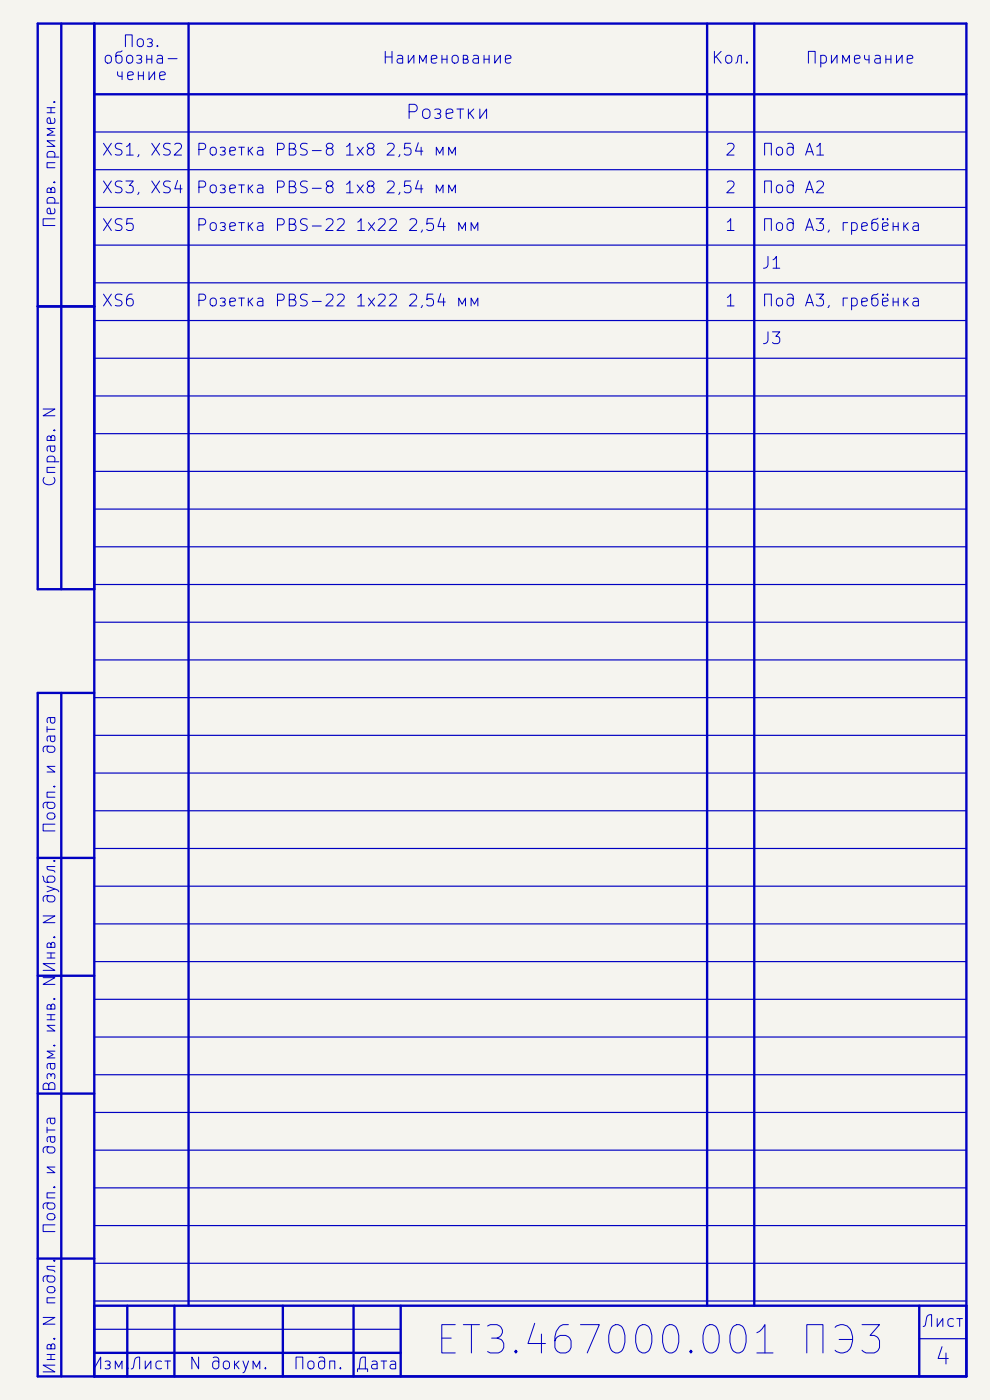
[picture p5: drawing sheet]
<svg xmlns="http://www.w3.org/2000/svg" width="210mm" height="297mm" viewBox="0 0 210 297" stroke-linecap="round" stroke-linejoin="round" font-family="sans-serif">
<defs><g id="words">
<text font-size="6" fill="#0000c2" x="91.7" y="288.8">ЕТЗ.467000.001 ПЭ3</text>
<text font-size="3.5" fill="#0000c2" x="198" y="290.4">4</text>
<text font-size="3" fill="#0000c2" x="85.8" y="26">Розетки</text>
<g font-size="2.5" fill="#0000c2">
<text x="25.8" y="10.7">Поз.</text>
<text x="21.6" y="14.2">обозна-</text>
<text x="24.2" y="17.7">чение</text>
<text x="80.9" y="14.2">Наименование</text>
<text x="150.7" y="14.2">Кол.</text>
<text x="170.6" y="14.2">Примечание</text>
<text x="21.4" y="33.7">XS1, XS2</text>
<text x="41.4" y="33.7">Розетка PBS-8 1x8 2,54 мм</text>
<text x="153.6" y="33.7">2</text>
<text x="161.4" y="33.7">Под A1</text>
<text x="21.4" y="41.7">XS3, XS4</text>
<text x="41.4" y="41.7">Розетка PBS-8 1x8 2,54 мм</text>
<text x="153.6" y="41.7">2</text>
<text x="161.4" y="41.7">Под A2</text>
<text x="12.4" y="48.7" transform="rotate(-90 12.4 48.7)">Перв. примен.</text>
<text x="21.4" y="49.7">XS5</text>
<text x="41.4" y="49.7">Розетка PBS-22 1x22 2,54 мм</text>
<text x="153.6" y="49.7">1</text>
<text x="161.4" y="49.7">Под A3, гребёнка</text>
<text x="161.4" y="57.7">J1</text>
<text x="21.4" y="65.7">XS6</text>
<text x="41.4" y="65.7">Розетка PBS-22 1x22 2,54 мм</text>
<text x="153.6" y="65.7">1</text>
<text x="161.4" y="65.7">Под A3, гребёнка</text>
<text x="161.4" y="73.7">J3</text>
<text x="12.4" y="103.6" transform="rotate(-90 12.4 103.6)">Справ. N</text>
<text x="12.4" y="177.1" transform="rotate(-90 12.4 177.1)">Подп. и дата</text>
<text x="12.4" y="206.7" transform="rotate(-90 12.4 206.7)">Инв. N дубл.</text>
<text x="12.4" y="231.9" transform="rotate(-90 12.4 231.9)">Взам. инв. N</text>
<text x="12.4" y="262.1" transform="rotate(-90 12.4 262.1)">Подп. и дата</text>
<text x="195.3" y="282.2">Лист</text>
<text x="12.4" y="291.9" transform="rotate(-90 12.4 291.9)">Инв. N подл.</text>
<text x="19.1" y="291.2">Изм.</text>
<text x="27.3" y="291.2">Лист</text>
<text x="39.9" y="291.2">N докум.</text>
<text x="62" y="291.2">Подп.</text>
<text x="75.2" y="291.2">Дата</text>
</g>
</g></defs>
<path d="M0 0h210v297h-210z" fill="#f5f4ef" stroke="#f5f4ef" stroke-width=".21"/>
<g fill="none" stroke="#0000c2" stroke-width=".5">
<path d="M13 5v120M20 5v287M40 5v272M150 5v272M160 5v272M20 20h185M8 65h12M20 125h-12v-120h197v287h-197v-145h12M13 147v145M8 182h12M8 207h12M8 232h12"/>
<path d="M8 267h12M20 277h185M27 277v15M37 277v15M60 277v15M75 277v15M85 277v15M195 277v15M20 287h65"/>
</g>
<g fill="none" stroke="#0000c2" stroke-width=".25">
<path d="M20 28h185M20 36h185M20 52h185M20 44h185M20 60h185M20 68h185M20 76h185M20 84h185M20 92h185M20 116h185M20 108h185M20 100h185"/>
<path d="M20 124h185M20 140h185M20 132h185M20 156h185M20 148h185M20 180h185M20 172h185M20 164h185M20 196h185M20 188h185M20 212h185M20 204h185"/>
<path d="M20 228h185M20 220h185M20 236h185M20 252h185M20 244h185M20 268h185M20 276h185M20 260h185M20 282h65M195 284h10"/>
</g>
<use href="#words"/>
</svg>
